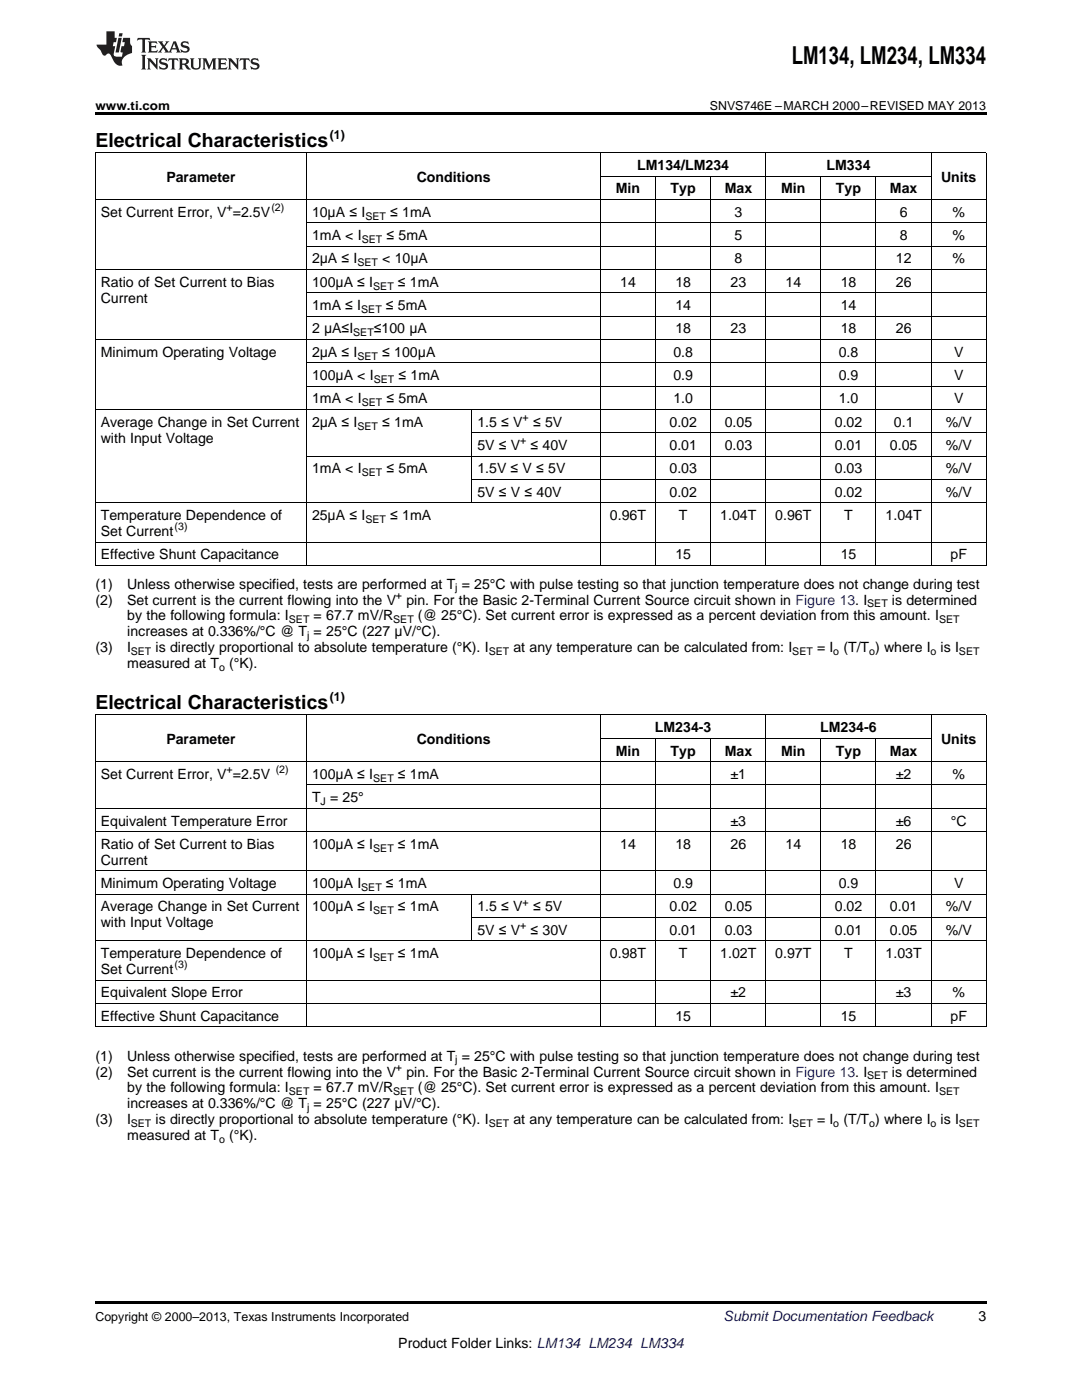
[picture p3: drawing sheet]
<svg xmlns="http://www.w3.org/2000/svg" width="216mm" height="279mm" viewBox="0 0 216 279" stroke-linecap="round" stroke-linejoin="round" font-family="sans-serif">
<defs><g id="words">
<text font-size="4.9" x="158" y="12.8">LM134, LM234, LM334</text>
<g font-size="3.9">
<text x="19" y="29.3">Electrical Characteristics</text>
<text x="19" y="141.5">Electrical Characteristics</text>
</g>
<g font-size="2.8">
<text x="127.1" y="33.9">LM134/LM234</text>
<text x="164.9" y="33.9">LM334</text>
<text x="33.2" y="36.3">Parameter</text>
<text x="83.1" y="36.3">Conditions</text>
<text x="122.9" y="38.6">Min</text>
<text x="133.8" y="38.6">Typ</text>
<text x="144.6" y="38.6">Max</text>
<text x="155.9" y="38.6">Min</text>
<text x="166.8" y="38.6">Typ</text>
<text x="177.6" y="38.6">Max</text>
<text x="187.8" y="36.3">Units</text>
<text x="20.1" y="43.3">Set Current Error, V =2.5V</text>
<text x="62.3" y="43.3">10μA ≤ I</text>
<text x="62.3" y="47.9">1mA &lt; I</text>
<text x="77.1" y="47.9">≤ 5mA</text>
<text x="77.9" y="43.3">≤ 1mA</text>
<text x="146.5" y="43.3">3</text>
<text x="146.5" y="47.9">5</text>
<text x="179.5" y="43.3">6</text>
<text x="179.5" y="47.9">8</text>
<text x="190.1" y="43.3">%</text>
<text x="190.1" y="47.9">%</text>
<text x="62.3" y="52.6">2μA ≤ I</text>
<text x="76.3" y="52.6">&lt; 10μA</text>
<text x="146.5" y="52.6">8</text>
<text x="178.8" y="52.6">12</text>
<text x="190.1" y="52.6">%</text>
<text x="20.1" y="57.2">Ratio of Set Current to Bias</text>
<text x="62.3" y="57.2">100μA ≤ I</text>
<text x="79.4" y="57.2">≤ 1mA</text>
<text x="123.8" y="57.2">14</text>
<text x="134.8" y="57.2">18</text>
<text x="145.8" y="57.2">23</text>
<text x="156.7" y="57.2">14</text>
<text x="167.7" y="57.2">18</text>
<text x="178.8" y="57.2">26</text>
<text x="20.1" y="60.4">Current</text>
<text x="62.3" y="61.9">1mA ≤ I</text>
<text x="77" y="61.9">≤ 5mA</text>
<text x="134.8" y="61.9">14</text>
<text x="167.7" y="61.9">14</text>
<text x="20.1" y="71.2">Minimum Operating Voltage</text>
<text x="62.3" y="66.5">2 μA≤I</text>
<text x="62.3" y="71.2">2μA ≤ I</text>
<text x="74.6" y="66.5">≤100 μA</text>
<text x="76.3" y="71.2">≤ 100μA</text>
<text x="134.4" y="71.2">0.8</text>
<text x="134.8" y="66.5">18</text>
<text x="145.8" y="66.5">23</text>
<text x="167.4" y="71.2">0.8</text>
<text x="167.7" y="66.5">18</text>
<text x="178.8" y="66.5">26</text>
<text x="190.4" y="71.2">V</text>
<text x="62.3" y="75.8">100μA &lt; I</text>
<text x="79.5" y="75.8">≤ 1mA</text>
<text x="134.4" y="75.8">0.9</text>
<text x="167.4" y="75.8">0.9</text>
<text x="190.4" y="75.8">V</text>
<text x="62.3" y="80.5">1mA &lt; I</text>
<text x="77.1" y="80.5">≤ 5mA</text>
<text x="134.4" y="80.5">1.0</text>
<text x="167.4" y="80.5">1.0</text>
<text x="190.4" y="80.5">V</text>
<text x="20.1" y="85.2">Average Change in Set Current</text>
<text x="20.1" y="88.3">with Input Voltage</text>
<text x="62.3" y="85.2">2μA ≤ I</text>
<text x="76.3" y="85.2">≤ 1mA</text>
<text x="95.2" y="85.2">1.5 ≤ V</text>
<text x="95.2" y="89.8">5V ≤ V</text>
<text x="105.9" y="89.8">≤ 40V</text>
<text x="106.4" y="85.2">≤ 5V</text>
<text x="133.6" y="85.2">0.02</text>
<text x="133.6" y="89.8">0.01</text>
<text x="144.6" y="85.2">0.05</text>
<text x="144.6" y="89.8">0.03</text>
<text x="166.6" y="85.2">0.02</text>
<text x="166.6" y="89.8">0.01</text>
<text x="177.6" y="89.8">0.05</text>
<text x="178.4" y="85.2">0.1</text>
<text x="188.7" y="85.2">%/V</text>
<text x="188.7" y="89.8">%/V</text>
<text x="62.3" y="94.5">1mA &lt; I</text>
<text x="77.1" y="94.5">≤ 5mA</text>
<text x="95.2" y="94.5">1.5V ≤ V ≤ 5V</text>
<text x="133.6" y="94.5">0.03</text>
<text x="166.6" y="94.5">0.03</text>
<text x="188.7" y="94.5">%/V</text>
<text x="95.2" y="99.1">5V ≤ V ≤ 40V</text>
<text x="133.6" y="99.1">0.02</text>
<text x="166.6" y="99.1">0.02</text>
<text x="188.7" y="99.1">%/V</text>
<text x="20.1" y="103.8">Temperature Dependence of</text>
<text x="20.1" y="107">Set Current</text>
<text x="62.3" y="103.8">25μA ≤ I</text>
<text x="77.9" y="103.8">≤ 1mA</text>
<text x="121.7" y="103.8">0.96T</text>
<text x="135.5" y="103.8">T</text>
<text x="143.7" y="103.8">1.04T</text>
<text x="154.7" y="103.8">0.96T</text>
<text x="168.5" y="103.8">T</text>
<text x="176.7" y="103.8">1.04T</text>
<text x="20.1" y="111.6">Effective Shunt Capacitance</text>
<text x="134.8" y="111.6">15</text>
<text x="167.7" y="111.6">15</text>
<text x="189.7" y="111.6">pF</text>
<text x="19" y="117.5">(1)</text>
<text x="25.4" y="117.5">Unless otherwise specified, tests are performed at T = 25°C with pulse testing so that junction temperature does not change during test</text>
<text x="19" y="120.7">(2)</text>
<text x="25.4" y="120.7">Set current is the current flowing into the V</text>
<text x="25.4" y="123.8">by the following formula: I</text>
<text x="62.6" y="123.8">= 67.7 mV/R</text>
<text x="81.1" y="120.7">pin. For the Basic 2-Terminal Current Source circuit shown in Figure 13. I</text>
<text x="83.4" y="123.8">(@ 25°C). Set current error is expressed as a percent deviation from this amount. I</text>
<text x="178" y="120.7">is determined</text>
<text x="19" y="130.2">(3)</text>
<text x="25.4" y="130.2">I</text>
<text x="25.4" y="127">increases at 0.336%/°C @ T = 25°C (227 μV/°C).</text>
<text x="31" y="130.2">is directly proportional to absolute temperature (°K). I</text>
<text x="102.5" y="130.2">at any temperature can be calculated from: I</text>
<text x="163" y="130.2">= I</text>
<text x="168.3" y="130.2">(T/T ) where I is I</text>
<text x="25.4" y="133.3">measured at T</text>
<text x="45.7" y="133.3">(°K).</text>
<text x="33.2" y="148.4">Parameter</text>
<text x="83.1" y="148.4">Conditions</text>
<text x="130.7" y="146.1">LM234-3</text>
<text x="163.7" y="146.1">LM234-6</text>
<text x="187.8" y="148.4">Units</text>
<text x="20.1" y="155.4">Set Current Error, V =2.5V</text>
<text x="62.3" y="155.4">100μA ≤ I</text>
<text x="79.4" y="155.4">≤ 1mA</text>
<text x="122.9" y="150.8">Min</text>
<text x="133.8" y="150.8">Typ</text>
<text x="144.6" y="150.8">Max</text>
<text x="145.8" y="155.4">±1</text>
<text x="155.9" y="150.8">Min</text>
<text x="166.8" y="150.8">Typ</text>
<text x="177.6" y="150.8">Max</text>
<text x="178.8" y="155.4">±2</text>
<text x="190.1" y="155.4">%</text>
<text x="62.3" y="160.1">T = 25°</text>
<text x="20.1" y="164.7">Equivalent Temperature Error</text>
<text x="145.8" y="164.7">±3</text>
<text x="178.8" y="164.7">±6</text>
<text x="189.7" y="164.7">°C</text>
<text x="20.1" y="169.4">Ratio of Set Current to Bias</text>
<text x="20.1" y="172.6">Current</text>
<text x="62.3" y="169.4">100μA ≤ I</text>
<text x="79.4" y="169.4">≤ 1mA</text>
<text x="123.8" y="169.4">14</text>
<text x="134.8" y="169.4">18</text>
<text x="145.8" y="169.4">26</text>
<text x="156.7" y="169.4">14</text>
<text x="167.7" y="169.4">18</text>
<text x="178.8" y="169.4">26</text>
<text x="20.1" y="177.2">Minimum Operating Voltage</text>
<text x="62.3" y="177.2">100μA I</text>
<text x="77" y="177.2">≤ 1mA</text>
<text x="134.4" y="177.2">0.9</text>
<text x="167.4" y="177.2">0.9</text>
<text x="190.4" y="177.2">V</text>
<text x="20.1" y="181.9">Average Change in Set Current</text>
<text x="20.1" y="185.1">with Input Voltage</text>
<text x="62.3" y="181.9">100μA ≤ I</text>
<text x="79.4" y="181.9">≤ 1mA</text>
<text x="95.2" y="181.9">1.5 ≤ V</text>
<text x="106.4" y="181.9">≤ 5V</text>
<text x="133.6" y="181.9">0.02</text>
<text x="144.6" y="181.9">0.05</text>
<text x="166.6" y="181.9">0.02</text>
<text x="177.6" y="181.9">0.01</text>
<text x="188.7" y="181.9">%/V</text>
<text x="20.1" y="191.2">Temperature Dependence of</text>
<text x="62.3" y="191.2">100μA ≤ I</text>
<text x="79.4" y="191.2">≤ 1mA</text>
<text x="95.2" y="186.5">5V ≤ V</text>
<text x="105.9" y="186.5">≤ 30V</text>
<text x="121.7" y="191.2">0.98T</text>
<text x="133.6" y="186.5">0.01</text>
<text x="135.5" y="191.2">T</text>
<text x="143.7" y="191.2">1.02T</text>
<text x="144.6" y="186.5">0.03</text>
<text x="154.7" y="191.2">0.97T</text>
<text x="166.6" y="186.5">0.01</text>
<text x="168.5" y="191.2">T</text>
<text x="176.7" y="191.2">1.03T</text>
<text x="177.6" y="186.5">0.05</text>
<text x="188.7" y="186.5">%/V</text>
<text x="20.1" y="194.4">Set Current</text>
<text x="20.1" y="199">Equivalent Slope Error</text>
<text x="20.1" y="203.7">Effective Shunt Capacitance</text>
<text x="134.8" y="203.7">15</text>
<text x="145.8" y="199">±2</text>
<text x="167.7" y="203.7">15</text>
<text x="178.8" y="199">±3</text>
<text x="189.7" y="203.7">pF</text>
<text x="190.1" y="199">%</text>
<text x="19" y="211.7">(1)</text>
<text x="19" y="214.8">(2)</text>
<text x="25.4" y="211.7">Unless otherwise specified, tests are performed at T = 25°C with pulse testing so that junction temperature does not change during test</text>
<text x="25.4" y="214.8">Set current is the current flowing into the V</text>
<text x="81.1" y="214.8">pin. For the Basic 2-Terminal Current Source circuit shown in Figure 13. I</text>
<text x="178" y="214.8">is determined</text>
<text x="25.4" y="218">by the following formula: I</text>
<text x="25.4" y="221.2">increases at 0.336%/°C @ T = 25°C (227 μV/°C).</text>
<text x="62.6" y="218">= 67.7 mV/R</text>
<text x="83.4" y="218">(@ 25°C). Set current error is expressed as a percent deviation from this amount. I</text>
<text x="19" y="224.4">(3)</text>
<text x="25.4" y="224.4">I</text>
<text x="25.4" y="227.5">measured at T</text>
<text x="31" y="224.4">is directly proportional to absolute temperature (°K). I</text>
<text x="45.7" y="227.5">(°K).</text>
<text x="102.5" y="224.4">at any temperature can be calculated from: I</text>
<text x="163" y="224.4">= I</text>
<text x="168.3" y="224.4">(T/T ) where I is I</text>
<text x="195.3" y="263.6">3</text>
<text x="79.5" y="269">Product Folder Links: LM134 LM234 LM334</text>
</g>
<text font-size="2.8" fill="#0000c8" x="144.4" y="263.6">Submit Documentation Feedback</text>
<g font-size="2.5">
<text x="19" y="21.9">www.ti.com</text>
<text x="141.6" y="21.9">SNVS746E –MARCH 2000–REVISED MAY 2013</text>
<text x="65.8" y="27.7">(1)</text>
<text x="65.8" y="139.9">(1)</text>
<text x="19" y="263.6">Copyright © 2000–2013, Texas Instruments Incorporated</text>
</g>
<g font-size="2.1">
<text x="45.2" y="42.1">+</text>
<text x="54.2" y="42.1">(2)</text>
<text x="72.9" y="43.8">SET</text>
<text x="71.3" y="53.1">SET</text>
<text x="72.2" y="48.5">SET</text>
<text x="74.5" y="57.8">SET</text>
<text x="72.1" y="62.4">SET</text>
<text x="70.5" y="67.1">SET</text>
<text x="71.3" y="71.8">SET</text>
<text x="74.6" y="76.4">SET</text>
<text x="72.2" y="81.1">SET</text>
<text x="71.3" y="85.7">SET</text>
<text x="103.8" y="88.7">+</text>
<text x="104.3" y="84">+</text>
<text x="72.2" y="95">SET</text>
<text x="34.8" y="105.8">(3)</text>
<text x="72.9" y="104.4">SET</text>
<text x="79" y="119.5">+</text>
<text x="90.8" y="118">j</text>
<text x="57.6" y="124.4">SET</text>
<text x="78.5" y="124.4">SET</text>
<text x="173" y="121.2">SET</text>
<text x="187.4" y="124.4">SET</text>
<text x="26.1" y="130.7">SET</text>
<text x="61.3" y="127.6">j</text>
<text x="97.5" y="130.7">SET</text>
<text x="158.1" y="130.7">SET</text>
<text x="166.3" y="130.7">o</text>
<text x="173.4" y="130.7">o</text>
<text x="185.7" y="130.7">o</text>
<text x="191.4" y="130.7">SET</text>
<text x="43.7" y="133.9">o</text>
<text x="45.2" y="154.3">+</text>
<text x="55" y="154.3">(2)</text>
<text x="74.5" y="156">SET</text>
<text x="64" y="160.7">J</text>
<text x="74.5" y="170">SET</text>
<text x="72.1" y="177.8">SET</text>
<text x="74.5" y="182.5">SET</text>
<text x="103.8" y="185.4">+</text>
<text x="104.3" y="180.8">+</text>
<text x="74.5" y="191.8">SET</text>
<text x="34.8" y="193.3">(3)</text>
<text x="79" y="213.7">+</text>
<text x="90.8" y="212.2">j</text>
<text x="173" y="215.4">SET</text>
<text x="57.6" y="218.6">SET</text>
<text x="61.3" y="221.8">j</text>
<text x="78.5" y="218.6">SET</text>
<text x="187.4" y="218.6">SET</text>
<text x="26.1" y="224.9">SET</text>
<text x="97.5" y="224.9">SET</text>
<text x="158.1" y="224.9">SET</text>
<text x="166.3" y="224.9">o</text>
<text x="173.4" y="224.9">o</text>
<text x="185.7" y="224.9">o</text>
<text x="191.4" y="224.9">SET</text>
<text x="43.7" y="228.1">o</text>
</g>
</g></defs>
<path d="M19 22.5h177.8v.5h-177.8zM19 259.7h177.8v.5h-177.8z" fill="#000"/>
<g fill="none" stroke="#000" stroke-width=".2">
<path d="M19 39.8h177.8M19 30.5h177.8M19.1 30.6v82.3M61.2 30.6v82.3M119.8 30.6v82.3M119.8 35.2h66M130.8 35.2v77.7M141.8 35.2v77.7M152.8 30.6v82.3M163.8 35.2v77.7M174.8 35.2v77.7M185.8 30.6v82.3"/>
<path d="M196.8 30.6v82.3M19 53.8h177.8M61.2 58.4h135.6M61.2 49.1h135.6M61.2 44.5h135.6M19 67.8h177.8M61.2 77.1h135.6M61.2 72.4h135.6M61.2 63.1h135.6M19 81.7h177.8M61.2 91h135.6M94.1 81.8v18.6"/>
<path d="M94.2 95.7h102.6M94.2 86.4h102.6M19 112.8h177.8M19 108.2h177.8M19 100.3h177.8M19 152h177.8M19 142.7h177.8M19.1 142.7v62.3M61.2 142.7v62.3M61.2 156.7h135.6M119.8 142.7v62.3M119.8 147.3h66"/>
<path d="M130.8 147.4v57.6M141.8 147.4v57.6M152.8 142.7v62.3M163.8 147.4v57.6M174.8 147.4v57.6M185.8 142.7v62.3M196.8 142.7v62.3M19 178.5h177.8M19 173.8h177.8M19 166h177.8M19 161.3h177.8M94.1 178.5v9.3"/>
<path d="M19 195.6h177.8M19 187.8h177.8M94.2 183.1h102.6M19 204.9h177.8M19 200.3h177.8"/>
</g>
<g fill="#231f20">
<path d="M27.5 7.6l-.1 .5 .4-.2h.6v.1v2.1l-.2 .4h1l-.3-.4v-2.1l.1-.1h.5l.5 .2-.2-.5zM29.5 8.3l.2 .3v1.5l-.2 .4h1.8l.2-.6a1.04 1.04 0 0 1-1.3 .2v-.7h.6l.3 .2v-.6l-.3 .2h-.6v-.6l.8-.1 .4 .3-.2-.5zM31.5 8.3l.9 1.1-.9 1.1h.8l-.2-.2 .5-.7 .4 .7-.2 .2h1.5l-.1-.2 .1-.4h.9l.1 .4-.2 .2h1l-.3-.3-.7-1.9h-.5l-.9 2-.8-1 .9-1h-.8l.1 .3-.3 .5-.4-.6 .2-.2zM34.7 8.6l.4 1h-.7zM36.3 8.4a.63 .63 0 0 0-.2 .7 .63 .63 0 0 0 .6 .4l.6 .2 .1 .2a.75 .75 0 0 1-.7 .4 .75 .75 0 0 1-.6-.5l.1 .7 .1-.1a1.11 1.11 0 0 0 1.5-.6 1.13 1.13 0 0 0-1.2-.8l-.1-.4a1.04 1.04 0 0 1 1.2 .2l-.2-.5-.1 .1-.5-.2zM28.2 10.9l.2 .4v2.2l-.2 .4h1l-.3-.4v-2.2l.3-.4zM29.3 11.6l.3 .4v1.5l-.3 .4h.8l-.2-.4v-1.3l1.5 1.7v-1.9l.2-.4h-.7l.2 .4v.9l-1.1-1.3zM32 11.8a.62 .62 0 0 0-.2 .7 .62 .62 0 0 0 .6 .4l.6 .1 .1 .3a.76 .76 0 0 1-.7 .3 .76 .76 0 0 1-.6-.4l.1 .7 .1-.1a1.11 1.11 0 0 0 1.5-.6 1.13 1.13 0 0 0-1.2-.8l-.1-.4a1.04 1.04 0 0 1 1.2 .2l-.2-.6-.1 .1-.5-.1zM33.7 11.6l-.2 .6a.61 .61 0 0 1 .8-.3v1.6l-.2 .4h.9l-.2-.4v-1.6a.63 .63 0 0 1 .8 .3l-.2-.6zM35.6 11.6l.3 .4v1.5l-.3 .4h1l-.2-.2v-.8l.5 .2a.76 .76 0 0 0 1.2 .7l-1-1a.58 .58 0 0 0 .6-.5 .58 .58 0 0 0-.5-.6zM36.4 11.9h.1a.45 .45 0 0 1 .5 .1 .45 .45 0 0 1 .1 .5l-.7 .2zM37.9 11.6l.2 .2a2.17 2.17 0 0 0 .3 1.9 .99 .99 0 0 0 1.6-.6v-1.1l.2-.4h-.7l.2 .2a1.92 1.92 0 0 1-.2 1.8 .6 .6 0 0 1-.9-.5v-1.1l.2-.4zM40.4 11.6l.2 .4v1.5l-.2 .4h.7l-.2-.4v-1.4l.8 1.8 .8-1.8v1.4l-.2 .4h.9l-.2-.4v-1.5l.2-.4h-.8l-.6 1.5-.6-1.5zM43.4 11.6l.2 .4v1.5l-.2 .4h1.8l.2-.6a1.04 1.04 0 0 1-1.3 .1v-.6h.5l.4 .2v-.6l-.4 .2h-.5v-.7h.8l.3 .3-.1-.6zM45.5 11.6l.2 .4v1.5l-.2 .4h.7l-.2-.4v-1.3l1.5 1.7v-1.9l.2-.4h-.7l.2 .4v.9l-1.1-1.3zM47.9 11.6l-.1 .6a.61 .61 0 0 1 .8-.3v1.6l-.3 .4h1l-.3-.4 .1-1.6a.63 .63 0 0 1 .7 .3l-.1-.6zM50.2 11.8a.62 .62 0 0 0-.2 .7 .62 .62 0 0 0 .6 .4l.6 .1 .2 .3a.76 .76 0 0 1-.8 .3 .76 .76 0 0 1-.6-.4l.1 .7 .2-.1a1.11 1.11 0 0 0 1.5-.6 1.13 1.13 0 0 0-1.3-.8l-.1-.4a1.04 1.04 0 0 1 1.2 .2l-.1-.6-.2 .1-.5-.1z"/>
<path d="M21.2 6.3v2.6h-1.9l.1 .4 .7 .9a.91 .91 0 0 0 1 .8 .56 .56 0 0 1 .5-.3 .56 .56 0 0 1 .5 .3l.4 .8a1.53 1.53 0 0 0 1.9 1.2 1.54 1.54 0 0 1 1-2.1l.9-.3v-1.4a1.52 1.52 0 0 1-.3-1.6h-1.4l-.2 .8h.5l-.2 .8h-.4l-.2 1v.2l.4 .1-.2 .8a1.93 1.93 0 0 1-1.6-.3l.3-1.8h-.5l.2-.8h.4l.2-.8h-.4v-1.3zM23.6 7.6l-.6 2.9h.7l.6-2.9zM23.8 6.6l-.1 .7h.6l.2-.7z"/>
</g>
<use href="#words"/>
</svg>
